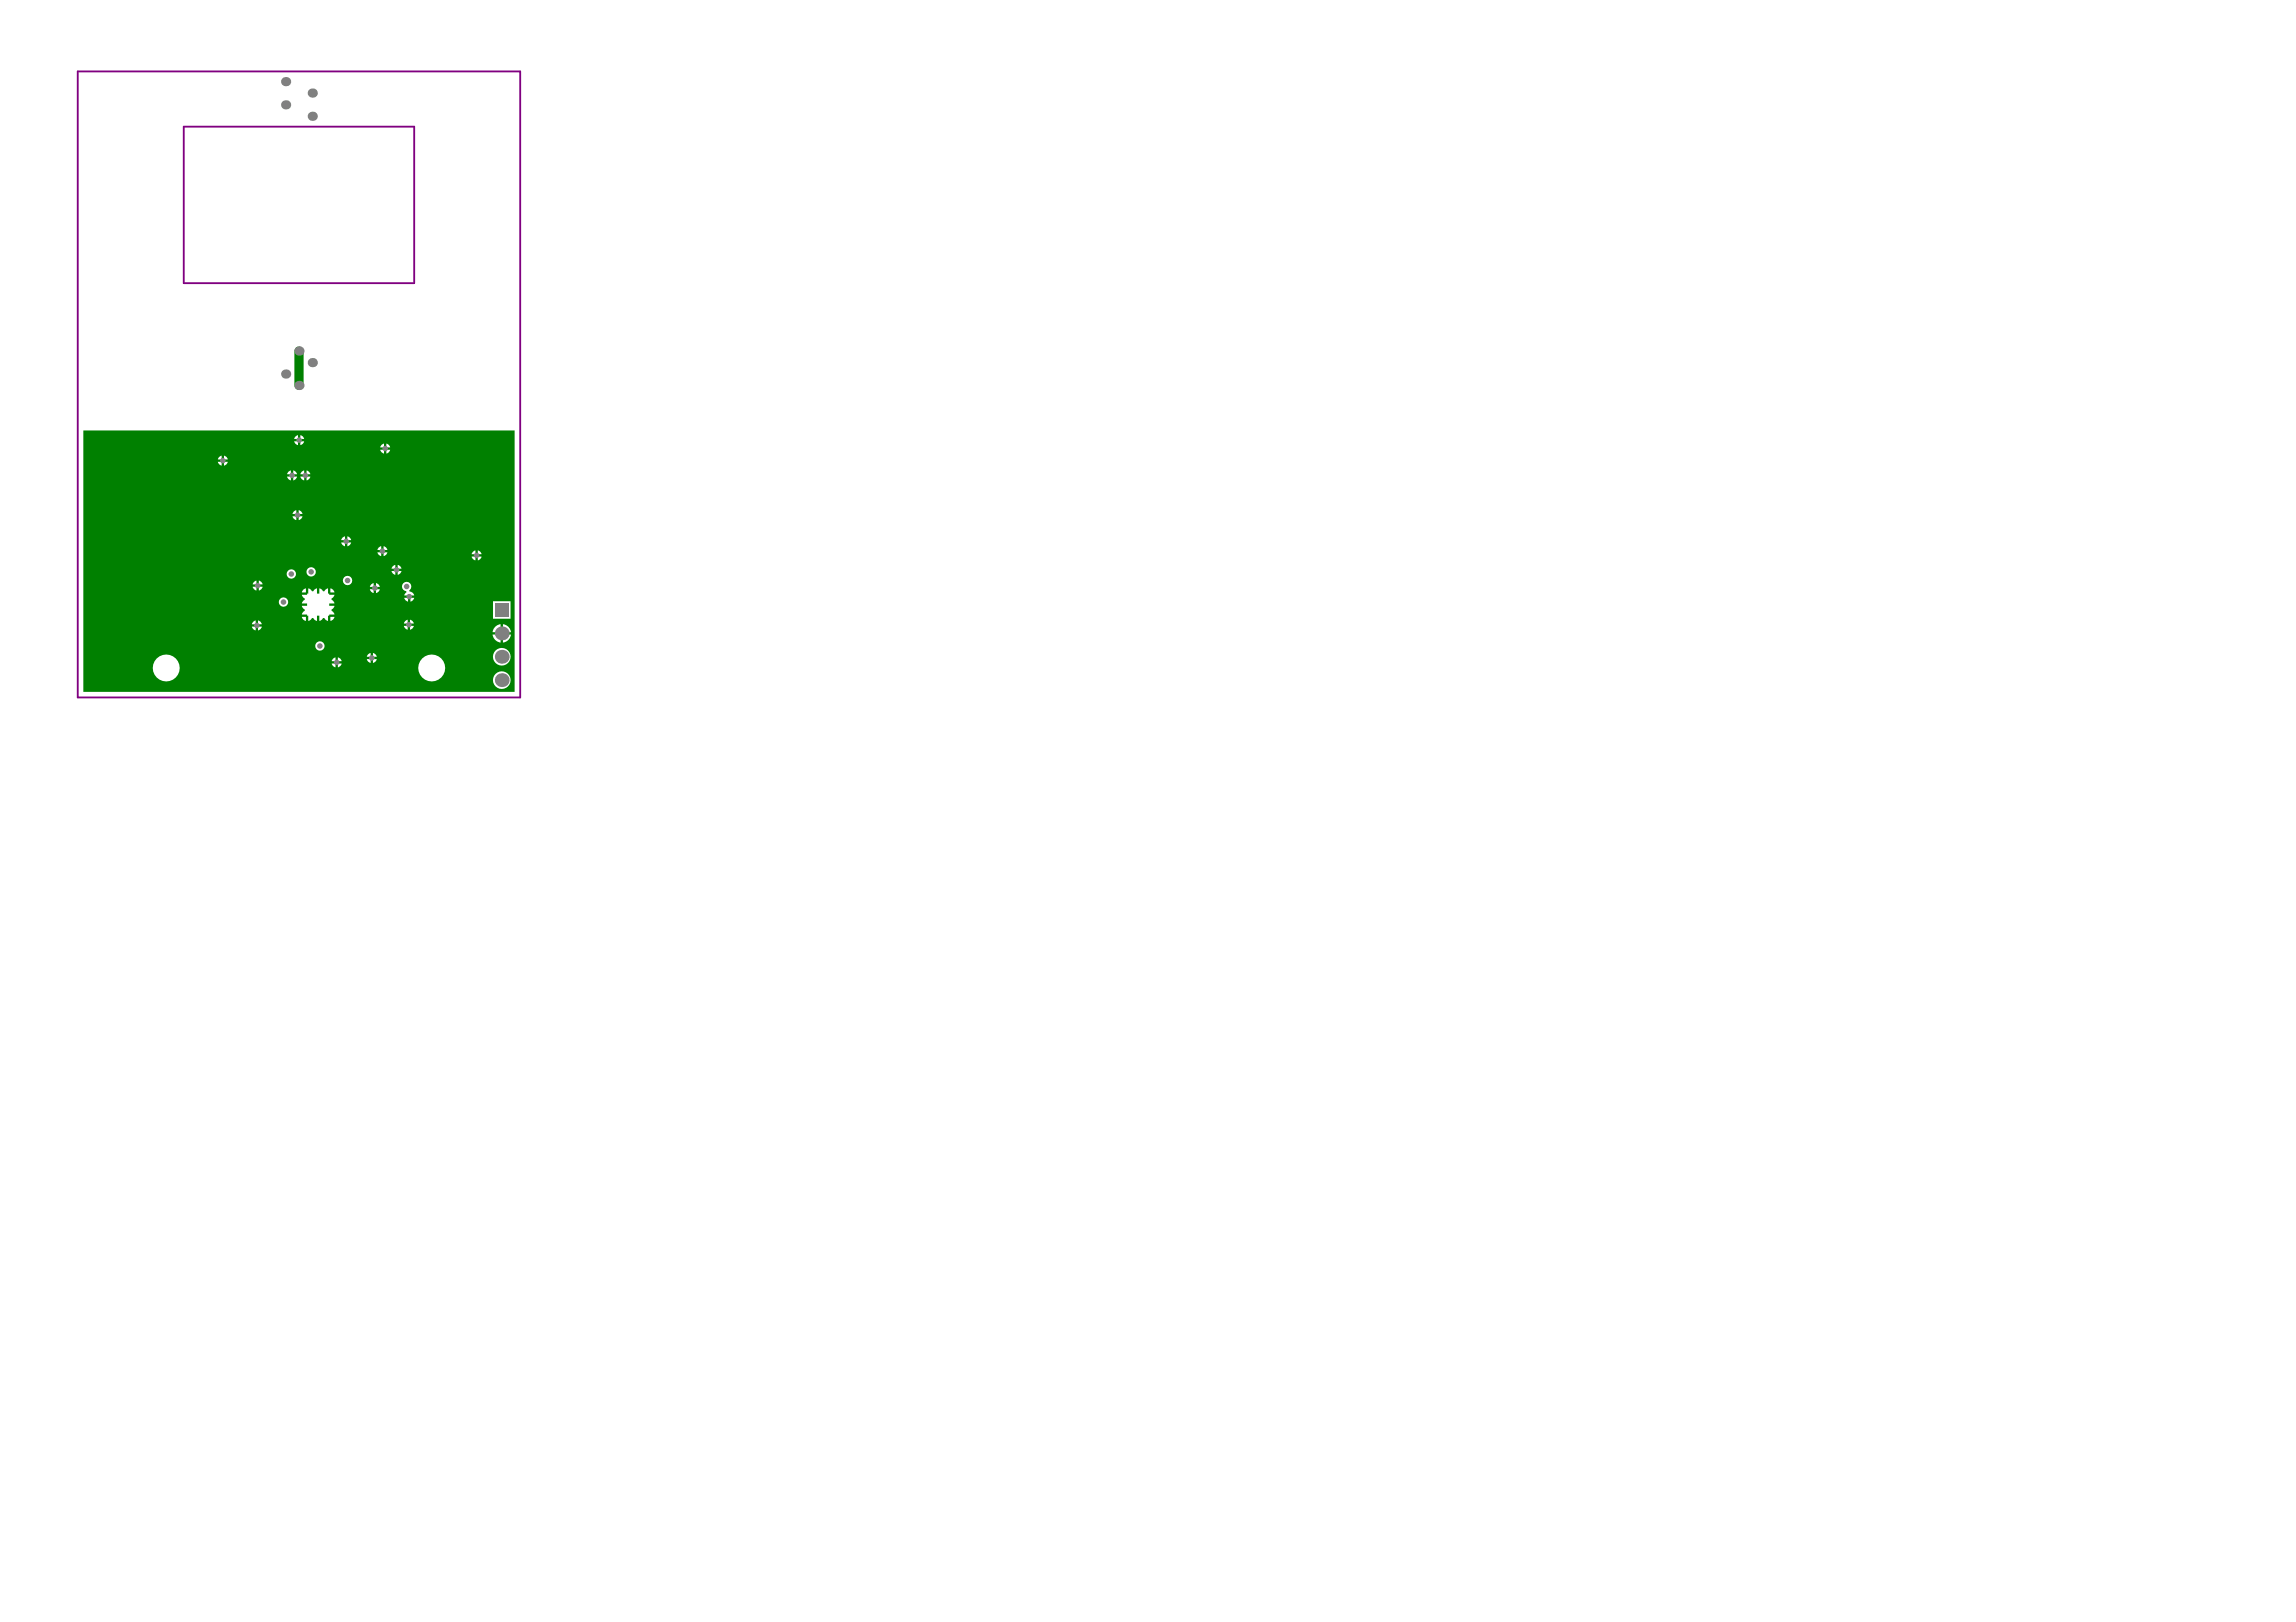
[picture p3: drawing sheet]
<svg xmlns="http://www.w3.org/2000/svg" width="297mm" height="210mm" viewBox="0 0 297 210" stroke-linecap="round" stroke-linejoin="round" font-family="sans-serif">
<path d="M10.1 9.2h57.2v81.1h-57.2zM23.8 16.4h29.8v20.2h-29.8z" fill="none" stroke="#800080" stroke-width=".24"/>
<path d="M10.8 55.7h55.8v33.8h-55.8zM38.9 56.3v.5h.4a.6 .6 0 0 0-.4-.5zM38.2 56.5l-.1 .3h.5v-.5zM38.9 57.1v.5a.6 .6 0 0 0 .4-.5zM38.1 57.1a.6 .6 0 0 0 .5 .5v-.5zM50 57.4v.5h.5a.6 .6 0 0 0-.5-.5zM49.4 57.6l-.2 .3h.5v-.5zM50 58.2v.5a.6 .6 0 0 0 .5-.5zM49.2 58.2a.6 .6 0 0 0 .5 .5v-.5zM29 59v.5h.5a.6 .6 0 0 0-.5-.5zM28.3 59.1l-.1 .4h.5v-.5zM29 59.8v.5a.6 .6 0 0 0 .5-.5zM28.2 59.8a.6 .6 0 0 0 .5 .5v-.5zM37.9 60.9v.5h.5a.6 .6 0 0 0-.5-.5zM37.3 61l-.2 .4h.5v-.5zM39.7 60.9v.5h.4a.6 .6 0 0 0-.4-.5zM39 61l-.1 .4h.5v-.5zM37.9 61.7v.5a.6 .6 0 0 0 .5-.5zM37.1 61.7a.6 .6 0 0 0 .5 .5v-.5zM39.7 61.7v.5a.6 .6 0 0 0 .4-.5zM38.9 61.7a.6 .6 0 0 0 .5 .5v-.5zM38.6 66v.5h.5a.6 .6 0 0 0-.5-.5zM38 66.2l-.2 .3h.5v-.5zM38.6 66.8v.5a.6 .6 0 0 0 .5-.5zM37.8 66.8a.6 .6 0 0 0 .5 .5v-.5zM44.9 69.4v.5h.5a.6 .6 0 0 0-.5-.5zM44.3 69.6l-.2 .3h.5v-.5zM44.9 70.2v.5a.6 .6 0 0 0 .5-.5zM44.1 70.2a.6 .6 0 0 0 .5 .5v-.5zM49.6 70.7v.5h.5a.6 .6 0 0 0-.5-.5zM49 70.8l-.2 .4h.5v-.5zM61.8 71.2v.5h.5a.6 .6 0 0 0-.5-.5zM61.2 71.4l-.2 .3h.5v-.5zM49.6 71.5v.5a.6 .6 0 0 0 .5-.5zM48.8 71.5a.6 .6 0 0 0 .5 .5v-.5zM61.8 72v.5a.6 .6 0 0 0 .5-.5zM61 72a.6 .6 0 0 0 .5 .5v-.5zM51.4 73.1v.5h.5a.6 .6 0 0 0-.5-.5zM50.8 73.3l-.1 .3h.4v-.5zM51.4 73.9v.5a.6 .6 0 0 0 .5-.5zM50.7 73.9a.6 .6 0 0 0 .4 .5v-.5zM39.6 74a.65 .65 0 0 0 1.3 0 .65 .65 0 0 0-1.3 0zM37.1 74.3a.61 .61 0 0 0 1.2 0 .61 .61 0 0 0-1.2 0zM33.5 75.1v.5h.5a.6 .6 0 0 0-.5-.5zM32.9 75.3l-.2 .3h.5v-.5zM44.4 75.1a.61 .61 0 0 0 1.2 0 .61 .61 0 0 0-1.2 0zM48.6 75.5v.5h.5a.6 .6 0 0 0-.5-.5zM48 75.6l-.1 .4h.4v-.5zM33.5 75.9v.5a.6 .6 0 0 0 .5-.5zM32.7 75.9a.6 .6 0 0 0 .5 .5v-.5zM39 77l.4 .5-.4 .6h.7v.3h-.7l.4 .5-.4 .6h.7v.2h.2v.7l.5-.4 .6 .4v-.7h.3v.7l.5-.4 .6 .4v-.7h.2v-.2h.7l-.4-.5 .4-.6h-.7v-.3h.7l-.2-.4-.2-.1 .4-.6h-.7v-.2h-.2v-.7l-.5 .4-.6-.4v.7h-.3v-.7l-.5 .4-.6-.4v.7h-.2v.2zM42.7 76.1v.6h.6a.63 .63 0 0 0-.6-.6zM39.2 76.3l-.2 .4h.6v-.6zM48.6 76.3v.4a.6 .6 0 0 0 .5-.4zM47.9 76.3a.6 .6 0 0 0 .4 .4v-.4zM52.2 75.5a.6 .6 0 0 0-.2 .6 .6 .6 0 0 0 .6 .4v.2l-.3 .4h1.3a.62 .62 0 0 0-.6-.6l-.1-.1a.6 .6 0 0 0 .2-.9 .6 .6 0 0 0-.9 0zM53.1 77.4v.5a.6 .6 0 0 0 .5-.5zM52.3 77.4a.6 .6 0 0 0 .5 .5v-.5zM36.1 77.9a.61 .61 0 0 0 1.2 0 .61 .61 0 0 0-1.2 0zM63.8 77.8v2.3h2.2v-2.3zM42.7 79.8v.6a.63 .63 0 0 0 .6-.6zM39 79.8a.63 .63 0 0 0 .6 .6v-.6zM53 80.2v.5h.5a.6 .6 0 0 0-.5-.5zM52.4 80.4l-.1 .3h.4v-.5zM33.4 80.3v.5h.5a.6 .6 0 0 0-.5-.5zM32.8 80.5l-.2 .3h.5v-.5zM53 81v.5a.6 .6 0 0 0 .5-.5zM52.3 81a.6 .6 0 0 0 .4 .5v-.5zM33.4 81.1v.5a.6 .6 0 0 0 .5-.5zM32.6 81.1a.6 .6 0 0 0 .5 .5v-.5zM65.1 80.8v1h1a1.16 1.16 0 0 0-1-1zM64.1 81.1l-.2 .3-.2 .4h1.1v-1l-.5 .1zM65.1 82.1v1.1a1.16 1.16 0 0 0 1-1.1zM63.7 82.1a1.16 1.16 0 0 0 1.1 1.1v-1.1zM40.8 83.6a.61 .61 0 0 0 1.2 0 .61 .61 0 0 0-1.2 0zM48.3 84.5v.5h.4a.6 .6 0 0 0-.4-.5zM47.6 84.7l-.1 .3h.4v-.5zM43.7 85.1v.5h.5a.6 .6 0 0 0-.5-.5zM43.1 85.2l-.2 .4h.5v-.5zM48.3 85.3v.5a.6 .6 0 0 0 .4-.5zM47.5 85.3a.6 .6 0 0 0 .4 .5v-.5zM63.8 85a1.15 1.15 0 0 0 2.3 0 1.15 1.15 0 0 0-2.3 0zM43.7 85.9v.5a.6 .6 0 0 0 .5-.5zM42.9 85.9a.6 .6 0 0 0 .5 .5v-.5zM54.1 86.4a1.75 1.75 0 0 0 3.5 0 1.75 1.75 0 0 0-3.5 0zM19.8 86.4a1.74 1.74 0 0 0 3.4 0 1.74 1.74 0 0 0-3.4 0zM63.8 88a1.15 1.15 0 0 0 2.3 0 1.15 1.15 0 0 0-2.3 0z" fill="#008000"/>
<path d="M38.7 45.4v4.5" fill="none" stroke="#008000" stroke-width="1.2"/>
<g fill="#808080">
<circle cx="61.7" cy="71.9" r=".36"/>
<circle cx="41.4" cy="83.6" r=".36"/>
<circle cx="45" cy="75.1" r=".36"/>
<circle cx="52.6" cy="75.9" r=".36"/>
<circle cx="36.7" cy="77.9" r=".36"/>
<circle cx="38.5" cy="66.7" r=".36"/>
<circle cx="33.3" cy="75.8" r=".36"/>
<circle cx="33.2" cy="80.9" r=".36"/>
<circle cx="43.6" cy="85.7" r=".36"/>
<circle cx="48.1" cy="85.1" r=".36"/>
<circle cx="52.9" cy="80.8" r=".36"/>
<circle cx="52.9" cy="77.2" r=".36"/>
<circle cx="48.5" cy="76.1" r=".36"/>
<circle cx="51.3" cy="73.7" r=".36"/>
<circle cx="49.5" cy="71.3" r=".36"/>
<circle cx="44.8" cy="70.1" r=".36"/>
<circle cx="37.7" cy="74.3" r=".36"/>
<circle cx="40.3" cy="74" r=".36"/>
<circle cx="28.8" cy="59.6" r=".36"/>
<circle cx="49.8" cy="58.1" r=".36"/>
<circle cx="39.5" cy="61.5" r=".36"/>
<circle cx="37.8" cy="61.5" r=".36"/>
<circle cx="38.7" cy="57" r=".36"/>
<circle cx="37" cy="10.6" r=".6"/>
<circle cx="40.4" cy="46.9" r=".6"/>
<circle cx="38.7" cy="45.4" r=".6"/>
<circle cx="37" cy="48.4" r=".6"/>
<circle cx="38.7" cy="49.9" r=".6"/>
<circle cx="64.9" cy="82" r=".89"/>
<circle cx="64.9" cy="85" r=".89"/>
<circle cx="64.9" cy="88" r=".89"/>
<circle cx="40.4" cy="12" r=".6"/>
<circle cx="37" cy="13.6" r=".6"/>
<circle cx="40.4" cy="15" r=".6"/>
</g>
<path d="M64 78h1.8v1.8h-1.8z" fill-rule="evenodd" fill="#808080"/>
</svg>
